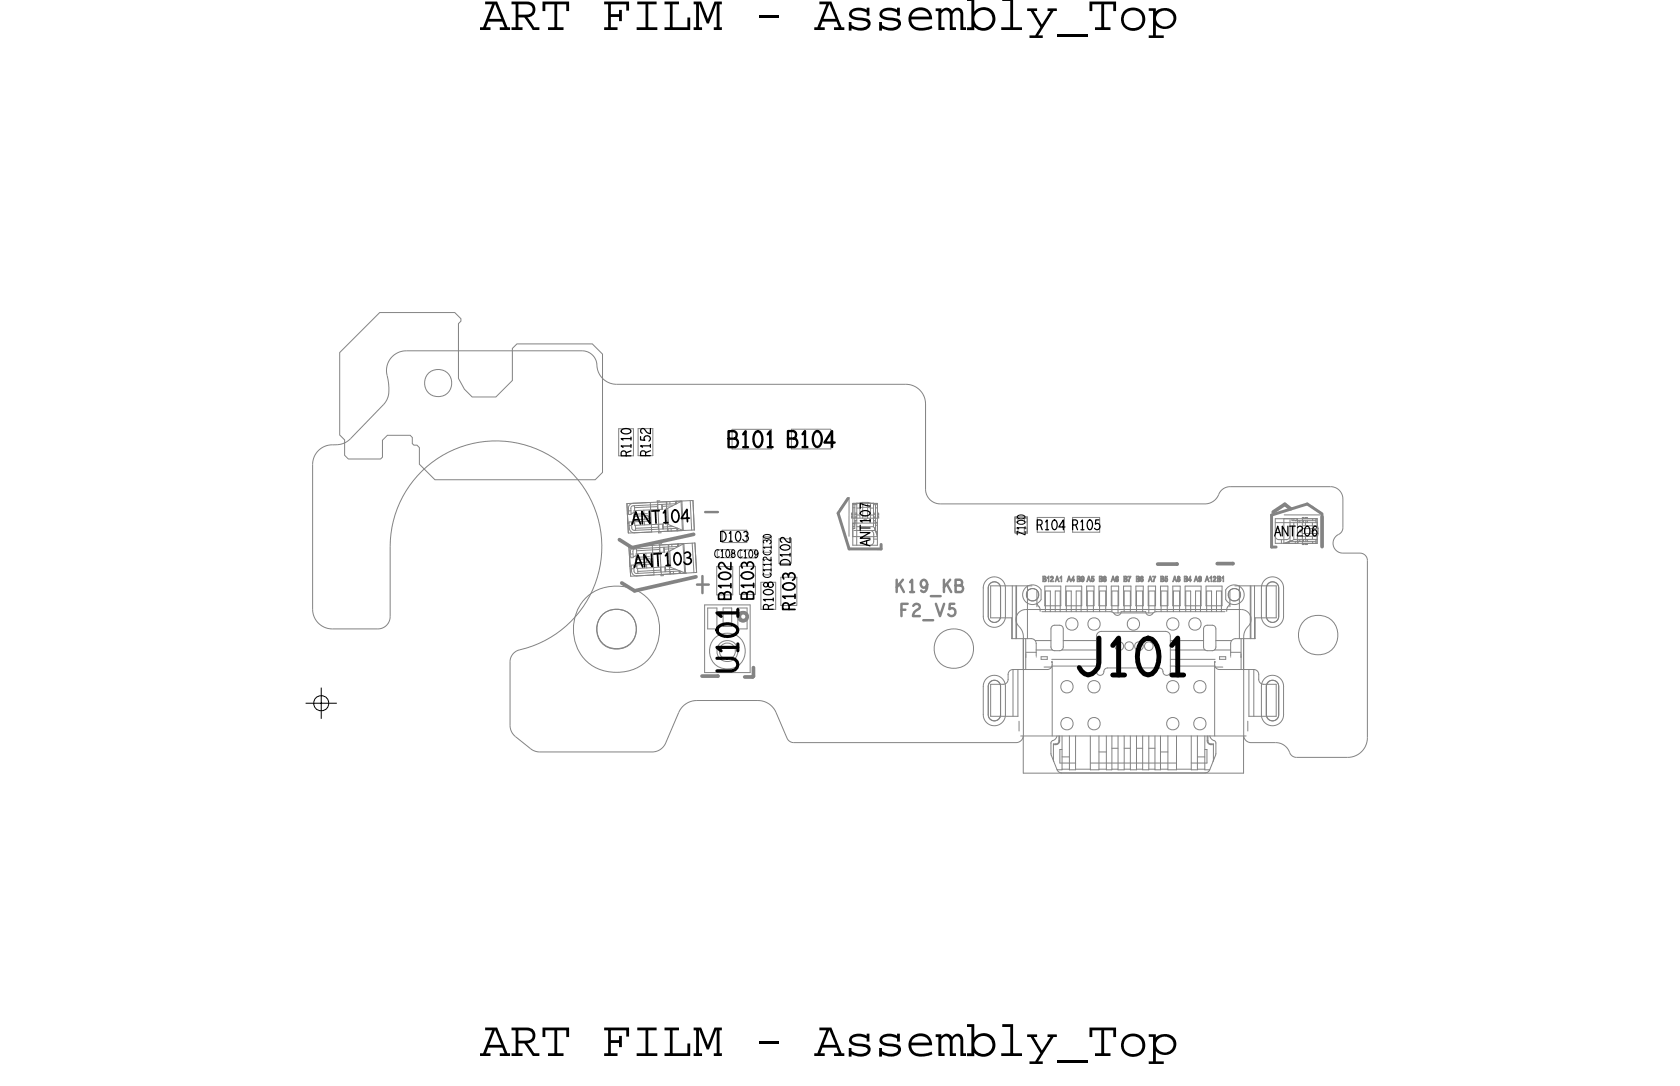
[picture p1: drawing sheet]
<svg xmlns="http://www.w3.org/2000/svg" width="68mm" height="44mm" viewBox="0 0 68 44" stroke-linecap="round" stroke-linejoin="round" font-family="sans-serif">
<defs><g id="words">
<g font-size="2.1">
<text x="19.5" y="1.2">ART FILM - Assembly_Top</text>
<text x="19.5" y="42.9">ART FILM - Assembly_Top</text>
</g>
<text font-size="1.6" fill="#838383" x="27.9" y="24.3">+</text>
<text font-size="1.5" x="43.6" y="27.4">J101</text>
<text font-size=".8" x="30" y="27.4" transform="rotate(-90 30 27.4)">U101</text>
<g font-size=".5">
<text x="25.7" y="21.3" transform="rotate(-3 25.7 21.3)">A N T 1 0 4</text>
<text x="25.7" y="23.1" transform="rotate(-3 25.7 23.1)">A N T 1 0 3</text>
<text x="32.3" y="24.8" transform="rotate(-90 32.3 24.8)">R103</text>
</g>
<text font-size=".5" fill="#838383" x="36.4" y="24.1">K19_KB</text>
<g font-size=".4">
<text x="25.6" y="18.6" transform="rotate(-90 25.6 18.6)">R110</text>
<text x="35.3" y="22.2" transform="rotate(-90 35.3 22.2)">ANT107</text>
<text x="51.8" y="21.8">ANT206</text>
</g>
<g font-size=".3">
<text x="29" y="22.7">C108C109</text>
<text x="31.3" y="23.5" transform="rotate(-90 31.3 23.5)">C112C130</text>
<text x="41.6" y="21.8" transform="rotate(-90 41.6 21.8)">Z100</text>
</g>
</g></defs>
<!-- layer: Board Outline -->
<g fill="none" stroke="#838383" stroke-width=".04">
<path d="M15.4 12.7h3.1l.2 .2-.1 .3v2.2l.3 .4 .3 .3h.9l.7-.6v-1.3l.2-.2h3.1l.4 .4v4.8l-.3 .3h-6.5l-.7-.6v-.7l-.3-.2v-.2v-.1h-1l-.2 .2v.7v.1h-1.4l-.1-.2v-.6l-.2-.2v-3.4zM21.1 26.4l-.2 .2-.2 .2v2.8l.2 .3 .8 .6h4.9l.4-.2 .6-1.4a.8 .8 0 0 1 .7-.4h2.5a.8 .8 0 0 1 .7 .5l.5 1 .2 .2h9.1l.2-.1 .1-.2v-4.1l-.3-.6 .2-.4h9l.2 .1 .1 .3-.3 .6 .1 4.3 .2 .1h1.2l.6 .6h2.1a.8 .8 0 0 0 .8-.8v-7.3l-.1-.2h-.9l-.3-.3v-.3l.4-.4v-1.3l-.2-.3-.3-.1h-4.2l-.3 .1-.3 .5-.3 .1h-10.9l-.3-.2-.2-.4v-3.6a.8 .8 0 0 0-.8-.7h-11.8a.95 .95 0 0 1-.8-1l-.2-.3h-.3h-7.3a.8 .8 0 0 0-.7 1l.1 .6-.2 .5-1.4 1.5-.7 .2a.8 .8 0 0 0-.8 .8v5.9a.8 .8 0 0 0 .8 .8h1.9l.4-.3v-.2l.1-3.1a4.3 4.3 0 0 1 4.1-4.1 4.3 4.3 0 0 1 4.4 3.8 4.3 4.3 0 0 1-3.3 4.7M40.2 23.7h.3l.1 .2v1.2l-.2 .2-.1-.1-.1-.1v-1.2zM40.2 27.7h.3l.1 .2v1.2l-.2 .2-.1-.1-.1-.1v-1.2zM41.8 24l.1-.1 .2 .1 .1 .2-.1 .1-.2 .1-.1-.1-.1-.1zM50 24l.1-.1 .2 .1 .1 .2-.1 .1-.2 .1-.1-.1-.1-.1zM51.5 23.7h.3l.1 .2v1.2l-.2 .2-.1-.1-.1-.1v-1.2zM51.5 27.7h.3l.1 .2v1.2l-.2 .2-.1-.1-.1-.1v-1.2z"/>
<circle cx="17.8" cy="15.6" r=".55"/>
<circle cx="25" cy="25.6" r="1.76"/>
<circle cx="25" cy="25.6" r=".81"/>
<circle cx="38.7" cy="26.4" r=".81"/>
<circle cx="53.5" cy="25.8" r=".81"/>
</g>
<path d="M28.5 27.5h.7M30.6 27.1v.4h-.3M47 22.9h.8M47.8 22.9h.1M50.1 22.9h-.7M52.4 20.7l-.2-.2-.5 .3M53.7 21v1.2" fill="none" stroke="#838383" stroke-width=".15"/>
<!-- layer: Components -->
<g fill="none" stroke="#838383" stroke-width=".04">
<path d="M25.1 17.4h.6v1.1h-.6zM25.9 17.4h.6v1.1h-.6zM29.7 17.4h1.6v.8h-1.6zM32.2 17.4h1.6v.8h-1.6zM25.5 20.5v1.2M25.5 20.5l2.7-.2v1.2l-2.4 .1-.2-.1M25.6 22.2v1.2M25.6 22.2l2.6-.1 .1 1.2M25.7 23.2l.1 .2 2-.1M25.7 21.5h.1h1.7M25.7 20.5l-.2 .1v.3M25.8 20.5v.2h1.1"/>
<path d="M25.8 22.2l-.2 .1v.4M25.9 22.3v.2M26.4 20.4l.1 1.2-1 .1v-1.2M26.5 22.2l.1 1.2h-1v-1.2M26.7 20.5v.2M26.7 20.6h-.9M26.7 21.3l.1 .2M26.7 21.4l-.9 .1M26.8 21.6h.1M26.8 22.3l-.9 .1M26.8 20.3l-.1 .1M26.8 23.2h-.9"/>
<path d="M26.8 23.3l.2 .1M26.9 20.5v.2M26.9 22.1h-.1l.1 1.2M26.9 21.3v.2M26.9 21.3l.1 .2M27 22.2v.2l-1.2 .1M27 21.3h-1.2v.2M27 20.7h.1M27 20.7l.1 .6M27 23l-1.1 .1v.2M27.1 20.4v1.2M27.1 20.4v.1"/>
<path d="M27.1 20.7h.1M27.1 22.4h.1M27.1 20.7l.1 .6 .6 .3M27.1 21.5v.1M27.1 22.1l.1 1.2M27.2 22.1v.1M27.2 22.4h.1M27.2 22.4l.6-.3 .1 1.2M27.2 22.4v.7l.6 .2M27.2 20.4v.1M27.2 23.2v.1M27.3 21.5v.1"/>
<path d="M27.3 22.1v.1M27.3 20.6h-.4M27.4 23.2v.1M27.4 22.3h-.4M27.4 20.4v.1M27.5 20.4v.1M27.5 20.5l-1.8 .1-.1 .3M27.5 21.5v.1M27.5 21.6h.1M27.6 22.2v-.1v.1l-1.8 .1-.1 .1v.3M27.6 23.2l-1.7 .1-.1-.1M27.7 20.4l-.6 .3"/>
<path d="M27.7 20.4l.1 1.2M27.7 20.4v1.2h-.9l-.1-1.2M27.7 22.1l.1 1.2M27.8 21.6h.1M28 20.3l.1 1.2M28.1 22.1l.1 1.2M28.6 24.6h1.9v2.7h-1.9zM28.7 24.7v.9h.4v-.9M29.1 23h.7v1.2h-.7M29.1 22.3h.7v.4h-.7zM29.3 21.5h1v.5h-1zM30 24.7h.3v.9h-.3"/>
<path d="M30 25l.2-.2 .2 .2v.2l-.2 .1-.2-.1zM30 23h.7v1.2h-.7zM30.1 22.7h.6M30.1 22.3h.6M30.9 23.7h.6v1.1h-.6zM31 22.7h.3v.7h-.3zM31 21.8h.3v.6h-.3zM31.6 21.9h.5v1h-.5zM31.7 23.5h.7v1.1h-.7zM34.1 20.7l.4-.5v1.6M34.6 21h.1M34.6 21v.1"/>
<path d="M34.6 20.9h.1M34.6 21.4h.1M34.6 21.3h1M34.6 20.6h.1M34.6 20.5h.2M34.6 20.5h1v.6h-1M34.6 20.5v1.7h1v-1.7h-.1v.9M34.7 21.6h.9M34.7 21.3h.1M34.7 21.2h.1M34.7 21h.1M34.7 20.9h.1"/>
<path d="M34.7 20.5v1h-.1M34.8 21h.1M34.8 20.9h.1M34.8 21.4h.7M34.9 20.4h-.1v1.8M34.9 20.4v.6M35 20.6h-.2M35 20.4h-.1M35.5 21.2h.1M35.5 21h.1M35.5 20.5h.1M35.5 21.9h.1"/>
<path d="M35.5 20.9h.1M35.5 21.4v.1M35.5 21.5h.1M35.5 21.5l.1 .3M35.5 21.5l.1 .1M35.6 21.6v.2h-1M35.6 21.2v.1M35.6 21.3h.1M35.6 21.2h.1M35.6 20.6h.1M35.6 20.5v1M35.6 21.6h.1"/>
<path d="M35.6 21h.1M35.6 20.9h.1M35.7 21v.1M40.1 23.6l.4-.1 .2 .1 .1 .2v1.3l-.1 .3-.2 .1-.4-.1-.1-.3-.1-1.2zM40.1 27.6l.4-.1 .2 .1 .1 .2v1.3l-.1 .2-.2 .2-.4-.1-.1-.3-.1-1.2zM40.6 23.9v-.2l-.2-.1-.2 .1-.1 .2 .1 1.2 .2 .2 .2-.3M40.6 27.9v-.2l-.2-.1-.2 .1-.1 .2 .1 1.2 .2 .2 .2-.3M40.6 23.8v1.3M40.6 27.8v1.3M41.1 23.8v2.2M41.2 27.2v1.9M41.2 27.2l-.2 .1-.1 .5h-.7v1.3h1.2"/>
<path d="M41.2 21h.5v.7h-.5zM41.3 23.8v2.2M41.4 27.2v1.9M41.4 21.1h-.2v.1h.2M41.4 21.5h-.2v.1h.2M41.4 29.3v.4M41.5 29.9h9.1M41.6 29.9v1.5h8.9v-1.5M41.6 26v1.2M41.7 23.9l.3-.1 .2 .1 .1 .5-.1 .1-.3 .1-.3-.2-.1-.2zM41.7 26v1.2M41.7 26.7h.1"/>
<path d="M41.7 26.5h.4M41.7 23.8v2.2M41.8 24l.1-.1 .2 .1 .1 .2-.1 .1-.2 .1-.1-.1-.1-.1zM41.9 26l.2 .1v.6M41.9 23.8h-1.7v1.3h.9v.9h.8M42.1 26h.6M42.1 26.4h.7M42.1 26.7h.1M42.1 24.5l.2 .3M42.1 24v.7M42.1 21h1.1v.6h-1.1zM42.3 24.8h.2"/>
<path d="M42.3 24.8h.1M42.3 26.7h.2v.1h-.2zM42.3 24.9h2.8l.3 .1 .1-.1h1l.2 .1 .3-.1h2.8M42.4 27.1h.3M42.4 23.5h.1M42.4 23.4v.2M42.4 23.4h.1M42.5 23.4h.1M42.5 23.5h.1M42.5 23.6h-.1M42.5 23.4v.1M42.5 23.5v.1"/>
<path d="M42.5 23.4h-.1v.2M42.5 23.5h-.1M42.5 23.6h.1M42.5 24.9v-.9h.2v.9M42.6 23.5h.1M42.6 23.6h.1M42.6 23.4h.1M42.6 23.4v.1M42.6 23.4v.2M42.7 24.8h.2M42.7 23.6h.1M42.7 23.5h.1"/>
<path d="M42.7 23.6h.1h-.1M42.7 23.4h.1M42.7 23.4v.1M42.7 26.9h.1M42.7 26.8h1.8M42.7 25.5l.4-.1 .1 .1v.8l-.1 .1h-.3l-.1-.1zM42.7 27.1h.1M42.7 23.5v.1M42.7 23.4l.1 .1M42.7 26.9v.2l-.1 .1h-1.4M42.7 27.1h1.8M42.7 27.1v2.8"/>
<path d="M42.8 23.4v.1M42.8 23.5h-.1M42.8 23.5h.1M42.8 23.5l-.1 .1M42.8 30.3h.1M42.9 30.2h-.1v.7M42.9 30.2v.1M42.9 23.4l.1 .2h-.1zM42.9 31.3l.2 .1M42.9 23.4l.1 .1zM43 30.1l-.1 .1M43 30.1h.1"/>
<path d="M43 29.9v.2M43 30.1l-.1 .2M43.1 24h-.2v.9M43.1 24.8h.2M43.1 23.5h.1M43.1 24.6h-.7v-.8h.7v1.1M43.1 23.4v.1M43.1 23.4v.2v-.1M43.1 23.4h.1M43.1 26.4h1.4M43.1 29.9v1.4h-.2l-.2-.7v-.4l.2-.3M43.1 30.5v.5h.6"/>
<path d="M43.1 30.8h.3M43.1 31.3h.3M43.2 27.7h.1h.2l.1 .2-.1 .2-.2 .1-.1-.1-.1-.2zM43.2 29.2h.1h.2l.1 .2-.1 .2-.2 .1-.1-.1-.1-.2zM43.2 26h1.3M43.3 23.8h.6v.8h-.6zM43.3 24.9v-.9h.2v.9M43.4 25.2l.1-.1 .2 .1 .1 .2-.1 .1-.2 .1-.1-.1-.1-.1zM43.4 23.4l.1 .2h-.2zM43.4 23.4l.1 .1zM43.4 29.9v1.4h.3v-1.4M43.5 23.6h.1"/>
<path d="M43.5 24.8h.2M43.6 21h1.1v.6h-1.1zM43.6 23.4h.1M43.6 23.4v.2v-.1l-.1 .1h.2h-.2zM43.7 31.3h.6M43.7 24.9v-.9h.2v.9M43.8 23.4h.1M43.8 23.5h.1M43.9 23.5h.1M43.9 23.6h-.1M43.9 23.5h-.1M43.9 23.4v.1"/>
<path d="M43.9 23.4h-.1v.2h.1M43.9 23.4h.1M43.9 23.6h.1M43.9 23.5v.1M43.9 24.8h.3M43.9 23.5l.1 .1M44 23.5h.1M44 23.6h.1M44 23.4v.1M44 23.4h-.1M44 23.4h.1M44 23.6h-.1"/>
<path d="M44 23.4v.2M44 23.5v.1M44.1 23.6h.1M44.2 23.5h.1M44.2 23.4v.1M44.2 23.5l.1 .1-.1-.2-.1 .2M44.3 25.2l.1-.1 .2 .1 .1 .2-.1 .1-.2 .1-.1-.1-.1-.1zM44.3 27.7h.1h.2l.1 .2-.1 .2-.2 .1-.1-.1-.1-.2zM44.3 29.2h.1h.2l.1 .2-.1 .2-.2 .1-.1-.1-.1-.2zM44.3 23.6h-.1M44.3 29.9v1.4h.3v-1.4M44.3 31h3.5"/>
<path d="M44.3 23.6h.1M44.4 23.6h-.1M44.4 23.6h.1M44.4 23.5v-.1v.1M44.4 23.5h.1M44.4 24h-.2v.9M44.4 24.8h.3M44.4 23.5v.1M44.4 24.6h-.3v-.8h.3v1.1M44.6 23.8h.3v.8h-.3zM44.6 31.3h.3M44.6 30.6h.3"/>
<path d="M44.7 24.9v-.9h.2v.9M44.7 23.4h.1M44.7 23.4v.2h.1M44.7 23.5h.1M44.7 25.7h2.7l.1 .1v1.5M44.7 25.7l-.2 .1v1.5M44.8 23.6h-.1M44.8 23.5h-.1M44.8 23.4v.1M44.8 23.4h.1M44.8 23.5h.1M44.8 23.6h.1"/>
<path d="M44.8 23.5v.1M44.9 23.5h.1M44.9 23.6h.1M44.9 23.5l-.1 .1M44.9 23.4h.1M44.9 23.4h-.1M44.9 23.4v.1M44.9 23.5v.1M44.9 24.8h.3M44.9 29.9v1.4h.3v-1.4M45.1 23.6h.1M45.1 23.8h.3v.8h-.3z"/>
<path d="M45.2 24.9v-.9h.2v.9M45.2 31.3h.2M45.2 30.4h.2M45.2 23.4l.1 .2h-.2zM45.2 23.5h.1M45.2 23.4v.1M45.2 24.9h1.6M45.3 23.5v.1M45.3 23.6h.1M45.3 23.5h.1M45.4 23.5h-.1M45.4 23.4l-.1 .1"/>
<path d="M45.4 23.6h.1M45.4 23.4v.1M45.4 23.5h.1M45.4 23.4h.1M45.4 23.5v.1M45.4 24.8h.3M45.4 29.9v1.4h.3v-1.4M45.7 31.3h.2M45.7 30.4h.2M45.7 23.4v.2M45.7 23.4h.1M45.7 23.5h.1"/>
<path d="M45.8 23.4v.1M45.8 23.6h-.1M45.8 23.4h-.1v.2M45.8 23.4h.1M45.8 23.5h.1M45.8 23.6h.1M45.8 23.5v.1M45.8 23.4h.1v.2v-.2zM45.9 23.6h.1M45.9 25.2l.1-.1 .2 .1 .1 .2-.1 .1-.2 .1-.1-.1-.1-.1zM45.9 24h-.2v.9M45.9 24.8h.3"/>
<path d="M45.9 29.9v1.4h.3v-1.4M45.9 24.6h-.3v-.8h.3v1.1M46.1 23.8h.3v.8h-.3zM46.2 24.9v-.9h.2v.9M46.2 31.3h.2M46.2 30.4h.2M46.2 23.4h.1M46.2 23.6h.1M46.2 23.5h.1M46.3 23.5h.1M46.3 23.5h-.1M46.3 23.4v.1"/>
<path d="M46.3 23.6h-.1M46.3 23.4h-.1v.2M46.3 23.4h.1M46.3 23.6h.1M46.3 23.5v.1M46.3 23.4v.2M46.4 23.5l-.1 .1M46.4 23.6h.1M46.4 23.5h-.1M46.4 23.5h.1M46.4 23.4h-.1M46.4 23.4v.1"/>
<path d="M46.4 23.4h.1M46.4 23.5v.1M46.4 24.8h.3M46.4 29.9v1.4h.3v-1.4M46.6 23.8h.3v.8h-.3zM46.7 31.3h.2M46.7 30.4h.2M46.7 23.4l.1 .2h-.2zM46.7 23.4l.1 .1zM46.8 23.6h.1M46.8 23.4h.2l-.1 .1v-.1zM46.9 23.5v.1z"/>
<path d="M46.9 24.9v-.9h-.2v.9M46.9 24.8h.3M46.9 29.9v1.4h.2v-1.4M47.1 31.3h.3M47.1 30.6h.3M47.2 23.4v.2M47.2 23.4h.1M47.2 23.5h.1M47.2 23.4l.1 .1M47.3 23.6h-.1M47.3 23.4h-.1v.2M47.3 23.4h.1"/>
<path d="M47.3 23.5h.1M47.3 23.6h.1M47.3 23.4v.1M47.3 23.5h-.1M47.3 23.5v.1M47.4 23.6h.1M47.4 23.5h-.1M47.4 23.5v-.1h-.1v.1M47.4 23.5h.1M47.4 23.5v.1M47.4 24h-.2v.9M47.4 24.8h.3"/>
<path d="M47.4 23.5l-.1 .1M47.4 24.6h-.3v-.8h.3v1.1M47.4 29.9v1.4h.4v-1.4M47.5 25.2l.1-.1 .2 .1 .1 .2-.1 .1-.2 .1-.1-.1-.1-.1zM47.5 27.7h.1h.2l.1 .2-.1 .2-.2 .1-.1-.1-.1-.2zM47.5 29.2h.1h.2l.1 .2-.1 .2-.2 .1-.1-.1-.1-.2zM47.5 26h1.4M47.5 26.4h1.5M47.5 26.8h1.9M47.5 27.1h1.8M47.6 23.8h.3v.8h-.3zM47.7 24.9v-.9h.2v.9"/>
<path d="M47.7 23.5h.1M47.7 23.4v.1M47.7 23.5l.1 .1-.1-.2-.1 .2h.2M47.8 31.3h.6M47.8 23.6h.1M47.8 23.5h.1M47.8 23.5v.1M47.8 23.4v.1M47.8 23.4h.1M47.9 23.6h.1M47.9 23.5h.1M47.9 23.5l-.1 .1"/>
<path d="M47.9 23.4h.1M47.9 23.4h-.1M47.9 23.4v.1M47.9 23.5v.1M47.9 24.8h.3M48.1 23.4h.1M48.1 23.6h.1M48.2 24.9v-.9h.2v.9M48.2 23.4h.1M48.2 23.5h.1M48.2 23.5h-.1M48.2 23.4v.1"/>
<path d="M48.2 23.6h.1M48.2 23.4h-.1v.2h.1M48.2 23.5v.1M48.3 23.6h.1M48.4 23.4h.1M48.4 23.4l-.1 .2h.1h-.1v-.1M48.4 25.2l.1-.1 .2 .1 .1 .2-.1 .1-.2 .1-.1-.1-.1-.1zM48.4 23.4l-.1 .2M48.4 24.8h.2M48.4 29.9v1.4h.2v-1.4M48.6 27.7h.1h.2l.1 .2-.1 .2-.2 .1-.1-.1-.1-.2zM48.6 29.2h.1h.2l.1 .2-.1 .2-.2 .1-.1-.1-.1-.2z"/>
<path d="M48.6 23.4l.1 .2h-.1h-.1zM48.6 23.5h.1M48.6 23.4v.1M48.6 30.8h.3M48.6 31.3h.3M48.7 23.5v.1M48.7 23.4v.1M48.7 23.6h.1M48.7 23.5h.1M48.7 23.4h.1M48.8 23.4h.1M48.8 23.4h-.1"/>
<path d="M48.8 23.6h-.1M48.8 23.5h.1M48.8 23.6h.1M48.8 24h-.2v.9M48.8 24.8h.2M48.8 23.4v.1M48.8 23.5v.1M48.8 23.4v.2M48.8 24.6h-.7v-.8h.7v1.1M48.9 25.5l.4-.1 .1 .1v.8l-.1 .1h-.3l-.1-.1zM48.9 30.5h.1v.5h-.6M48.9 29.9v1.4h.2"/>
<path d="M49 23.8h.6v.8h-.6zM49 23.6h.1M49 23.5v-.1v.2l.1-.2v.2M49 24.9v-.9h.2v.9M49 30.1l.2 .2M49 29.9v.2M49 30.1h.1M49.1 30.1l.1 .1M49.1 29.9v.2M49.1 23.6h.1M49.1 31.3l-.1 .1M49.2 29.9l.2 .3v.4l-.3 .7"/>
<path d="M49.2 23.5h.1M49.2 23.4v.1M49.2 30.2h.1v.7M49.2 30.2v.1M49.2 30.3h.1M49.2 23.4v.2v-.1M49.2 23.4h.1M49.2 24.8h.2M49.3 23.6h.1M49.3 23.6h.1h-.1M49.3 23.4v.1M49.3 23.4h.1"/>
<path d="M49.3 26.4h.7M49.3 26.9l.1 .2 .1 .1h1.4M49.3 27.1v2.8M49.4 27.1h-.1M49.4 23.4h.1M49.4 23.4v.1M49.4 23.5l-.1 .1M49.4 26.9h.1M49.4 23.5h.1M49.4 27.1h.3M49.4 26h.6M49.4 24.9v-.9h.2v.9"/>
<path d="M49.5 23.4v.2M49.5 23.4h.1M49.5 23.5h.1M49.5 26.7h.3v.1h-.3zM49.6 23.5h.1M49.6 23.5h-.1M49.6 23.4v.1M49.6 23.6h-.1M49.6 23.4h.1M49.6 23.4h-.1v.2M49.6 23.6h.1M49.6 23.5v.1"/>
<path d="M49.6 24.8h.2M49.7 23.5h-.1M49.7 23.4v.1M49.7 23.5h.1M49.7 23.4h.1M49.7 23.4v.2v-.1M49.8 24.8h.1M49.9 23.9l.3-.1 .2 .1 .1 .3-.1 .3-.3 .1-.2-.2-.1-.4zM50 24l.1-.1 .2 .1 .1 .2-.1 .1-.2 .1-.1-.1-.1-.1zM50 24v.7M50 24.5l-.2 .3M50 26.7h.1"/>
<path d="M50 26.5h.4M50.2 23.8h1.6v1.3h-.8v.9h-.9l-.1 .1v.6M50.3 23.8v2.2M50.4 26.6v.1M50.4 26v1.2M50.5 26v1.2M50.7 29.3v.4M50.7 27.2v1.9h1.1v-1.3h-.6l-.1-.5-.2-.1M50.8 23.8v2.2M50.9 27.2v1.9M51 23.8v2.2M51.4 23.6l.4-.1 .2 .1 .1 .2v1.3l-.1 .2-.2 .2-.4-.1-.1-.3-.1-1.2z"/>
<path d="M51.4 27.6l.4-.1 .2 .1 .1 .2v1.3l-.1 .2-.2 .2-.4-.1-.1-.3-.1-1.2zM51.4 23.9l.1-.2 .2-.1 .2 .1v.2v1.2l-.3 .2-.2-.3M51.4 27.9l.1-.2 .2-.1 .2 .1v.2v1.2l-.3 .2-.2-.3M51.4 23.8v1.3M51.4 27.8v1.3M51.8 21.8l.2 .1h.3l.1-.1M51.8 21.1h1.7v1h-1.7zM51.8 21.2h1.7M52.1 21.9v.2M52.2 21.1v1M52.2 22.1h-.1M52.4 22v.1"/>
<path d="M52.4 22l-.2 .1M52.4 21.1v.9M52.4 22h1.1M52.5 22h-.1M52.5 21.1v.1h1M52.5 22l-.3 .1M52.5 22h.1M52.5 21.9v.1M52.5 21.9h1M52.6 21.2v.7M52.6 21.1v.1M52.6 22v.1"/>
<path d="M52.6 21.2h.1M52.7 21.1v.1M52.7 21.1v1M52.7 21.2h.1M52.7 22v.1M52.8 21.2h.1M52.8 21.9v.1M52.9 21l.1 .1M52.9 21.1v1M52.9 21.4h.6v.1M52.9 21.2h.1M52.9 21v.1"/>
<path d="M52.9 22.1h.1M53 21.9v.1M53 22.1h-.1M53 21l.1 .1M53 21.2h.1M53 21v.1M53 21.2v.2M53 22.1h.1M53.1 21.2h.1M53.1 21.9v.1M53.1 22.1h-.1M53.3 20.6l.4 .3h-1.5"/>
<path d="M53.3 21.2v.3M53.3 21.1v.1M53.3 22v.1M53.5 21.1v.1M53.5 21.9v.2"/>
<circle cx="29.5" cy="26.5" r=".43"/>
<circle cx="29.5" cy="26.5" r=".73"/>
</g>
<path d="M28.2 21.7l-2.5 .6-.5-.4M28.3 23.4l-2.5 .6-.5-.3M30.1 25l.1-.1 .1 .1v.1l-.1 .1-.1-.1z" fill="none" stroke="#838383" stroke-width=".15"/>
<path d="M34.4 20.3l-.4 .6 .5 1.4h1.3v-.2M53.7 20.9l-.6-.4-1.4 .4v1.3h.1" fill="none" stroke="#838383" stroke-width=".12"/>
<!-- layer: Text -->
<g fill="none" stroke="#000" stroke-width=".05">
<path d="M25.2 17.5l.1-.1a.16 .16 0 0 1 .2 0 .16 .16 0 0 1 .1 .2h-.1a.19 .19 0 0 1-.3-.1zM25.4 18.5v-.2l-.1 .1-.1 .1h.4M25.6 17.8h-.4l.1 .1M25.6 18.1h-.4l.1 .1M26 17.7v.2h.2a.12 .12 0 0 1 0-.2 .12 .12 0 0 1 .2 .1 .12 .12 0 0 1 0 .1M26.2 18.5v-.2l-.2 .1v.1h.4M26.4 17.4v.2l-.2-.2a.11 .11 0 0 0-.2 .1 .1 .1 0 0 0 .1 .1M26.4 18.1h-.4l.1 .1M26.4 18.1v.1M26.4 18.3l-.2 .1M29.3 21.6a.2 .2 0 0 1 .2 .2 .2 .2 0 0 1-.2 .2zM29.6 21.7l.1-.1v.4"/>
<path d="M29.6 22h.1M29.9 21.6a.17 .17 0 0 1 .2 .2 .17 .17 0 0 1-.2 .1zM30.2 21.6a.1 .1 0 0 1 .2 0 .11 .11 0 0 1-.1 .2M30.3 21.8a.11 .11 0 0 1 .1 .1 .11 .11 0 0 1-.1 .1 .11 .11 0 0 1-.1-.1M31 24h.1a.16 .16 0 0 1 .2-.1 .16 .16 0 0 1 .1 .2h-.1a.19 .19 0 0 1-.3-.1zM31.1 23.7a.09 .09 0 0 0 0 .1 .09 .09 0 0 0 .1-.1 .11 .11 0 0 1 .2 0 .11 .11 0 0 1 0 .1 .11 .11 0 0 1-.2 0zM31.2 24.8v-.2h-.2v.2h.4M31.4 24.4h-.4h.1M31.4 24.3v.1M31.4 24.6h-.2M31.7 22.2h.1a.16 .16 0 0 1 .2-.1 .16 .16 0 0 1 0 .2 .19 .19 0 0 1-.3-.1zM31.7 22.8h.1a.2 .2 0 0 1 .2 0 .2 .2 0 0 1 .1 .2h-.4z"/>
<path d="M32.1 21.8v.2l-.2-.1a.1 .1 0 0 0-.2 0 .1 .1 0 0 0 .1 .1M32.1 22.5h-.4l.1 .1M32.1 22.5v.1M34.9 21.6h.4l-.4 .3h.4M34.9 21.5h.4M34.9 21.3v.3M35 20.8a.16 .16 0 0 1 .2-.1 .16 .16 0 0 1 .1 .2 .19 .19 0 0 1-.3-.1zM35.3 21.9l-.4 .2 .4 .1M35.3 21.2h-.4h.1M35.3 20.6l-.4-.1v.2M42.1 21.3h.2v-.2h-.2v.4M42.3 21.3v.2"/>
<path d="M42.5 21.2v-.1v.4M42.5 21.5h.1M42.8 21.1a.17 .17 0 0 1 .1 .2 .17 .17 0 0 1-.1 .2zM43.3 21.4h-.3l.2-.3v.4M43.6 21.3h.2l-.1-.2h-.1v.4M43.7 21.3l.1 .2M43.9 21.2l.1-.1v.4M43.9 21.5h.1M44.2 21.1a.17 .17 0 0 1 .2 .2 .17 .17 0 0 1-.2 .2zM44.6 21.1h-.1v.2a.12 .12 0 0 1 .2 0 .12 .12 0 0 1-.1 .2 .12 .12 0 0 1-.1 0M51.8 21.8l.1-.4 .1 .4M52.3 21.4v.4l-.2-.4v.4"/>
<path d="M52.4 21.4h.2M52.5 21.4v.4M52.7 21.4a.1 .1 0 0 1 .2 0 .1 .1 0 0 1 0 .1l-.2 .3h.2M53.1 21.4a.17 .17 0 0 1 .1 .2 .17 .17 0 0 1-.2 .1zM53.5 21.4a.17 .17 0 0 0-.2 .2 .17 .17 0 0 0 .2 .1 .11 .11 0 0 0 0-.1 .11 .11 0 0 0-.2 0"/>
</g>
<path d="M44.6 25.9v1a.41 .41 0 0 1-.3 .5 .41 .41 0 0 1-.5-.3M45.2 26.2l.2-.3v1.5M46.5 26a.54 .54 0 0 1 .6 .7v.2a.43 .43 0 0 1-.5 .5 .43 .43 0 0 1-.4-.5v-.4zM47.6 26.2l.2-.3v1.5" fill="none" stroke="#000" stroke-width=".2"/>
<g fill="none" stroke="#838383" stroke-width=".1">
<path d="M28.6 20.8h.6M36.4 23.6v.5M36.6 24.8h.2M36.7 23.6l-.3 .3M36.9 24.5h-.3v.5M37 23.7l.1-.1v.5M37.1 24.6a.13 .13 0 0 1 .2-.1 .13 .13 0 0 1 0 .2l-.2 .3h.3M37.5 25.2h.4M37.7 23.7l-.1 .1a.14 .14 0 0 1-.2 0 .14 .14 0 0 1 .1-.2 .14 .14 0 0 1 .2 .1l-.1 .3h-.2M38 24.5l.2 .5 .2-.5M38.3 23.6v.5M38.6 23.6l-.3 .3"/>
<path d="M38.8 24.5h-.2v.3a.16 .16 0 0 1 .2 0 .16 .16 0 0 1-.1 .2 .16 .16 0 0 1-.2 0M38.8 23.8h.3v.1l-.1 .2h-.2v-.5h.2v.2"/>
</g>
<path d="M29.6 17.8h.3l.1 .2-.1 .2h-.3v-.7l.3 .1v.2M30.2 17.6l.1-.1v.7M30.2 18.2h.2M30.7 17.5a.31 .31 0 0 1 .3 .3 .31 .31 0 0 1-.3 .3 .45 .45 0 0 1 0-.6zM31.2 17.6l.1-.1v.7M31.2 18.2h.2M32 17.8h.3l.1 .2-.1 .2h-.3v-.7h.3v.3M32.6 17.6l.1-.1v.7M32.6 18.2h.2M33.1 17.5a.31 .31 0 0 1 .3 .3 .31 .31 0 0 1-.3 .3 .45 .45 0 0 1 0-.6zM33.9 18h-.4l.3-.5v.7" fill="none" stroke="#000" stroke-width=".09"/>
<g fill="none" stroke="#000" stroke-width=".07">
<path d="M29.2 23.3a.26 .26 0 0 1 .3-.1 .26 .26 0 0 1 .2 .3 .26 .26 0 0 1-.3 .1 .26 .26 0 0 1-.2-.3zM29.4 24.1h-.2v.3h.5v-.3l-.1-.1-.2 .1v.3M29.7 22.9v.2l-.3-.2a.13 .13 0 0 0-.2 0 .13 .13 0 0 0 .1 .2M29.7 23.8h-.5l.1 .1M29.7 23.7v.2M30.1 23.3a.26 .26 0 0 1 .3-.1 .26 .26 0 0 1 .2 .2 .26 .26 0 0 1-.3 .1 .26 .26 0 0 1-.2-.2zM30.3 22.9a.12 .12 0 0 0-.1 0 .12 .12 0 0 0 0 .2M30.3 23a.15 .15 0 0 1 .2-.2 .15 .15 0 0 1 .1 .2 .15 .15 0 0 1-.1 .1M30.3 24.1h-.2v.2h.5v-.2l-.1-.1-.1 .1-.1 .2M30.6 23.8h-.5l.1 .1M30.6 23.7v.2M31.8 23.8a.26 .26 0 0 1 .3-.1 .26 .26 0 0 1 .2 .2 .26 .26 0 0 1-.3 .1 .26 .26 0 0 1-.2-.2z"/>
<path d="M32 23.4a.12 .12 0 0 0-.2-.1 .12 .12 0 0 0 0 .2M32.1 24.8l-.1-.2-.1-.1-.1 .3h.5M32.3 24.2h-.5l.1 .1"/>
</g>
<path d="M29.1 26.7h.6a.26 .26 0 0 1 .3 .3 .26 .26 0 0 1-.3 .3h-.6M29.2 25.5a.51 .51 0 0 1 .8 .1 .48 .48 0 0 1-.9 0zM30 24.9h-.9l.2 .1M30 26.3h-.9l.2 .1" fill="none" stroke="#000" stroke-width=".13"/>
<!-- layer: Drawing Origin -->
<path d="M12.4 28.6h1.3M12.8 28.4l.2-.1 .3 .1 .1 .2-.1 .2-.3 .1-.2-.1-.1-.2zM13 27.9v1.3" fill="none" stroke="#000" stroke-width=".04"/>
<use href="#words"/>
</svg>
